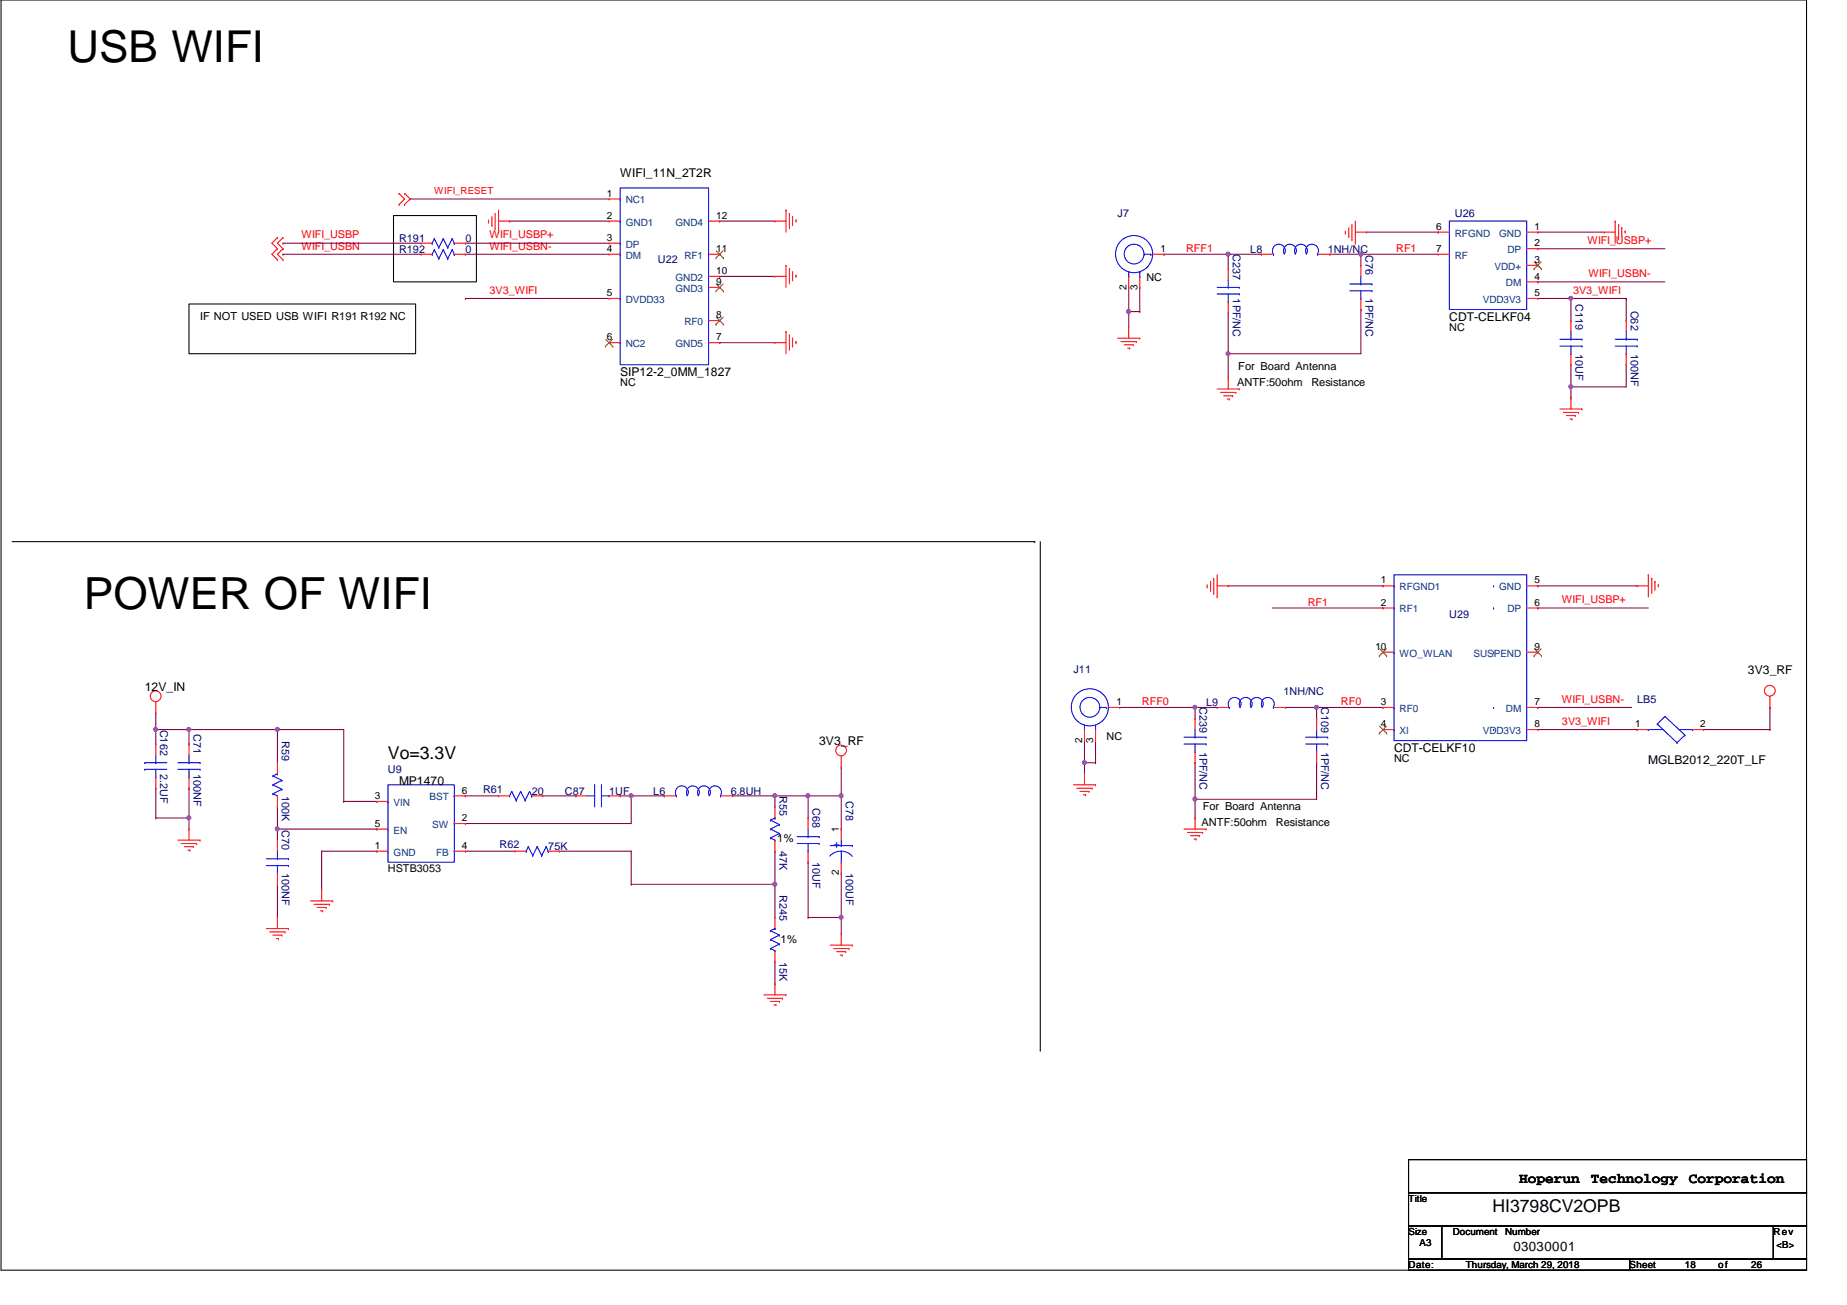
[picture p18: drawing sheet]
<svg xmlns="http://www.w3.org/2000/svg" width="297mm" height="210mm" viewBox="0 0 297 210" stroke-linecap="round" stroke-linejoin="round" font-family="sans-serif">
<defs><g id="words">
<g font-size="7.1">
<text x="10.8" y="9.9">USB WIFI</text>
<text x="13.5" y="98">POWER OF WIFI</text>
</g>
<g font-size="2.8">
<text x="62.4" y="122">Vo=3.3V</text>
<text x="240" y="194.9">HI3798CV2OPB</text>
</g>
<g font-size="2.3">
<text x="244.3" y="190.2">Hoperun</text>
<text x="255.9" y="190.2">Technology</text>
<text x="271.6" y="190.2">Corporation</text>
</g>
<text font-size="2.1" x="243.4" y="201.3">03030001</text>
<g font-size="1.9">
<text x="99.7" y="28.4">WIFI_11N_2T2R</text>
<text x="233.1" y="51.6">CDT-CELKF04</text>
<text x="99.7" y="60.5">SIP12-2_0MM_1827</text>
<text x="23.3" y="111.1">12V_IN</text>
<text x="281.1" y="108.5">3V3_RF</text>
<text x="131.7" y="119.8">3V3_RF</text>
<text x="224.2" y="120.9">CDT-CELKF10</text>
<text x="265.1" y="122.9">MGLB2012_220T_LF</text>
<text x="64.2" y="126.2">MP1470</text>
</g>
<g font-size="1.8">
<text x="32.2" y="51.4">IF NOT USED USB WIFI R191 R192 NC</text>
<text x="199.1" y="59.6">For Board Antenna</text>
<text x="199" y="62.1">ANTF:50ohm</text>
<text x="210.9" y="62.1">Resistance</text>
<text x="193.4" y="130.3">For Board Antenna</text>
<text x="125" y="135.5">1%</text>
<text x="193.2" y="132.8">ANTF:50ohm</text>
<text x="205.2" y="132.8">Resistance</text>
<text x="125.5" y="151.7">1%</text>
</g>
<text font-size="1.8" fill="#00f" x="134.1" y="136.4">+</text>
<g font-size="1.7" fill="#000080">
<text x="179.7" y="34.8">J7</text>
<text x="234" y="34.8">U26</text>
<text x="64.2" y="38.9">R191</text>
<text x="64.2" y="40.7">R192</text>
<text x="74.8" y="38.9">0</text>
<text x="74.8" y="40.7">0</text>
<text x="198.2" y="40.9" transform="rotate(90 198.2 40.9)">C237</text>
<text x="201.1" y="40.7">L8</text>
<text x="213.5" y="40.7">1NH/NC</text>
<text x="219.6" y="41.1" transform="rotate(90 219.6 41.1)">C76</text>
<text x="105.8" y="42.3">U22</text>
<text x="198.2" y="48" transform="rotate(90 198.2 48)">1PF/NC</text>
<text x="219.6" y="48" transform="rotate(90 219.6 48)">1PF/NC</text>
<text x="253.4" y="48.9" transform="rotate(90 253.4 48.9)">C119</text>
<text x="262.3" y="50" transform="rotate(90 262.3 50)">C62</text>
<text x="253.4" y="56.9" transform="rotate(90 253.4 56.9)">10UF</text>
<text x="262.3" y="56.9" transform="rotate(90 262.3 56.9)">100NF</text>
<text x="233.1" y="99.4">U29</text>
<text x="172.6" y="108.3">J11</text>
<text x="192.9" y="113.8" transform="rotate(90 192.9 113.8)">C239</text>
<text x="194" y="113.6">L9</text>
<text x="206.4" y="111.8">1NH/NC</text>
<text x="212.5" y="113.8" transform="rotate(90 212.5 113.8)">C109</text>
<text x="263.3" y="113.1">LB5</text>
<text x="25.8" y="117.3" transform="rotate(90 25.8 117.3)">C162</text>
<text x="31.1" y="118.1" transform="rotate(90 31.1 118.1)">C71</text>
<text x="45.3" y="119.1" transform="rotate(90 45.3 119.1)">R59</text>
<text x="25.8" y="124.5" transform="rotate(90 25.8 124.5)">2.2UF</text>
<text x="31.1" y="124.5" transform="rotate(90 31.1 124.5)">100NF</text>
<text x="62.4" y="124.3">U9</text>
<text x="192.9" y="120.9" transform="rotate(90 192.9 120.9)">1PF/NC</text>
<text x="212.5" y="120.9" transform="rotate(90 212.5 120.9)">1PF/NC</text>
<text x="45.3" y="128" transform="rotate(90 45.3 128)">100K</text>
<text x="77.7" y="127.5">R61</text>
<text x="85.5" y="127.8">20</text>
<text x="90.8" y="127.8">C87</text>
<text x="98" y="127.8">1UF</text>
<text x="105.1" y="127.8">L6</text>
<text x="117.5" y="127.8">6.8UH</text>
<text x="125.3" y="128" transform="rotate(90 125.3 128)">R55</text>
<text x="130.7" y="130" transform="rotate(90 130.7 130)">C68</text>
<text x="136" y="128.9" transform="rotate(90 136 128.9)">C78</text>
<text x="45.3" y="133.5" transform="rotate(90 45.3 133.5)">C70</text>
<text x="80.3" y="136.4">R62</text>
<text x="88.2" y="136.7">75K</text>
<text x="125.3" y="136.9" transform="rotate(90 125.3 136.9)">47K</text>
<text x="45.3" y="140.5" transform="rotate(90 45.3 140.5)">100NF</text>
<text x="130.7" y="138.7" transform="rotate(90 130.7 138.7)">10UF</text>
<text x="136" y="140.5" transform="rotate(90 136 140.5)">100UF</text>
<text x="125.3" y="144" transform="rotate(90 125.3 144)">R245</text>
<text x="125.3" y="154.7" transform="rotate(90 125.3 154.7)">15K</text>
</g>
<g font-size="1.7" fill="#f00">
<text x="48.5" y="40.1">WIFI_USBN</text>
<text x="48.5" y="38.4">WIFI_USBP</text>
<text x="78.7" y="40.1">WIFI_USBN-</text>
<text x="78.7" y="38.4">WIFI_USBP+</text>
<text x="190.8" y="40.6">RFF1</text>
<text x="224.5" y="40.6">RF1</text>
<text x="255.3" y="39.2">WIFI_USBP+</text>
<text x="78.7" y="47.2">3V3_WIFI</text>
<text x="253" y="47.2">3V3_WIFI</text>
<text x="255.5" y="44.6">WIFI_USBN-</text>
<text x="210.3" y="97.5">RF1</text>
<text x="251.2" y="97">WIFI_USBP+</text>
<text x="183.6" y="113.5">RFF0</text>
<text x="215.6" y="113.5">RF0</text>
<text x="251.2" y="113">WIFI_USBN-</text>
<text x="251.2" y="116.6">3V3_WIFI</text>
</g>
<g font-size="1.7">
<text x="184.4" y="45.2">NC</text>
<text x="233.1" y="53.2">NC</text>
<text x="99.7" y="62.1">NC</text>
<text x="178" y="119">NC</text>
<text x="224.2" y="122.5">NC</text>
<text x="62.4" y="140.3">HSTB3053</text>
</g>
<text font-size="1.6" fill="#f00" x="69.8" y="31.2">WIFI_RESET</text>
<g font-size="1.6">
<text x="97.6" y="31.6">1</text>
<text x="97.6" y="35.2">2</text>
<text x="115.2" y="35.2">12</text>
<text x="97.6" y="38.7">3</text>
<text x="97.6" y="40.5">4</text>
<text x="115.2" y="40.5">11</text>
<text x="186.6" y="40.5">1</text>
<text x="231" y="37">6</text>
<text x="231" y="40.5">7</text>
<text x="246.8" y="37">1</text>
<text x="246.8" y="39.6">2</text>
<text x="97.6" y="47.6">5</text>
<text x="115.2" y="45.8">9</text>
<text x="115.2" y="44.1">10</text>
<text x="181.1" y="46.6" transform="rotate(-90 181.1 46.6)">2</text>
<text x="182.9" y="46.6" transform="rotate(-90 182.9 46.6)">3</text>
<text x="246.8" y="42.3">3</text>
<text x="246.8" y="45">4</text>
<text x="246.8" y="47.6">5</text>
<text x="115.2" y="51.2">8</text>
<text x="97.6" y="54.7">6</text>
<text x="115.2" y="54.7">7</text>
<text x="222.1" y="93.9">1</text>
<text x="246.8" y="93.9">5</text>
<text x="222.1" y="97.4">2</text>
<text x="246.8" y="97.4">6</text>
<text x="221.2" y="104.5">10</text>
<text x="246.8" y="104.5">9</text>
<text x="179.5" y="113.4">1</text>
<text x="222.1" y="113.4">3</text>
<text x="246.8" y="113.4">7</text>
<text x="174" y="119.5" transform="rotate(-90 174 119.5)">2</text>
<text x="175.8" y="119.5" transform="rotate(-90 175.8 119.5)">3</text>
<text x="222.1" y="117">4</text>
<text x="246.8" y="117">8</text>
<text x="263" y="117">1</text>
<text x="273.4" y="117">2</text>
<text x="60.3" y="128.5">3</text>
<text x="74.3" y="127.6">6</text>
<text x="60.3" y="136.5">1</text>
<text x="60.3" y="133">5</text>
<text x="74.3" y="132.1">2</text>
<text x="74.3" y="136.5">4</text>
<text x="134.9" y="133.9" transform="rotate(-90 134.9 133.9)">1</text>
<text x="134.9" y="140.8" transform="rotate(-90 134.9 140.8)">2</text>
<text x="226.5" y="193.3">Title</text>
<text x="226.5" y="198.6">Size</text>
<text x="226.5" y="204">Date:</text>
<text x="228.3" y="200.4">A3</text>
<text x="233.6" y="198.6">Document</text>
<text x="235.8" y="204">Thursday, March 29, 2018</text>
<text x="242.1" y="198.6">Number</text>
<text x="262.1" y="204">Sheet</text>
<text x="271" y="204">18</text>
<text x="276.3" y="204">o f</text>
<text x="281.6" y="204">26</text>
<text x="285.2" y="198.6">Rev</text>
<text x="285.7" y="200.7">&lt;B&gt;</text>
</g>
<g font-size="1.6" fill="#004080">
<text x="100.6" y="32.7">NC1</text>
<text x="100.6" y="36.3">GND1</text>
<text x="100.6" y="39.8">DP</text>
<text x="100.6" y="41.6">DM</text>
<text x="108.6" y="36.3">GND4</text>
<text x="110.1" y="41.6">RF1</text>
<text x="234" y="38.1">RFGND</text>
<text x="234" y="41.6">RF</text>
<text x="241.1" y="38.1">GND</text>
<text x="242.4" y="40.7">DP</text>
<text x="108.6" y="46.9">GND3</text>
<text x="108.6" y="45.2">GND2</text>
<text x="240.4" y="43.4">VDD+</text>
<text x="242.2" y="46.1">DM</text>
<text x="100.6" y="48.7">DVDD33</text>
<text x="110.1" y="52.3">RF0</text>
<text x="238.5" y="48.7">VDD3V3</text>
<text x="100.6" y="55.8">NC2</text>
<text x="108.6" y="55.8">GND5</text>
<text x="225.1" y="95">RFGND1</text>
<text x="241.1" y="95">GND</text>
<text x="225.1" y="98.5">RF1</text>
<text x="242.4" y="98.5">DP</text>
<text x="225.1" y="105.6">WO_WLAN</text>
<text x="237" y="105.6">SUSPEND</text>
<text x="225.1" y="114.5">RF0</text>
<text x="225.1" y="118.1">XI</text>
<text x="238.5" y="118.1">VDD3V3</text>
<text x="242.2" y="114.5">DM</text>
<text x="63.3" y="129.6">VIN</text>
<text x="69.1" y="128.7">BST</text>
<text x="63.3" y="137.6">GND</text>
<text x="63.3" y="134.1">EN</text>
<text x="69.5" y="133.2">SW</text>
<text x="70.1" y="137.6">FB</text>
</g>
</g></defs>
<path d="M.2 0h290.3v204.3h-290.3zM63.3 34.7h13.3v10.6h-13.3zM30.4 48.9h36.4v8h-36.4zM1.9 87.1h164.5M166.4 87.1h.1M167.3 87.1v81.8M167.3 168.9h.1" fill="none" stroke="#000" stroke-width=".17"/>
<g fill="none" stroke="#800040" stroke-width=".17">
<path d="M74.8 48h.1M74.8 48h23.2M252.6 48h.1M252.6 48v3.6M261.5 48h.1M261.5 48v3.6M247.3 97.8h.1M247.3 94.2h.1M247.3 97.8h17.8M247.3 94.2h16M247.3 117.3h16M263.3 117.3h.1"/>
<path d="M274 117.3h10.6M284.6 117.3h.1M284.6 113.8h.1M284.6 113.8v3.5M117.9 128h17.4v5.3M124.6 128h.1M130 128h.1M135.3 133.3h.1"/>
</g>
<circle cx="135.3" cy="128" r=".32" fill="#f0f"/>
<circle cx="135.3" cy="128" r=".32" fill="none" stroke="#f0f" stroke-width=".17"/>
<path d="M124.6 128h.1M124.6 128v1.8M135.3 123.4h.1M135.3 123.4v4.6" fill="none" stroke="#800040" stroke-width=".17"/>
<circle cx="124.6" cy="128" r=".32" fill="#f0f"/>
<circle cx="124.6" cy="128" r=".32" fill="none" stroke="#f0f" stroke-width=".17"/>
<path d="M130 128h.1M130 128v3.6" fill="none" stroke="#800040" stroke-width=".17"/>
<circle cx="129.9" cy="128" r=".32" fill="#f0f"/>
<circle cx="129.9" cy="128" r=".32" fill="none" stroke="#f0f" stroke-width=".17"/>
<g fill="none" stroke="#800040" stroke-width=".17">
<path d="M45.5 39.1h.1M45.5 39.1h22.2M74.8 39.1h.1M74.8 39.1h23.2M45.5 40.9h.1M45.5 40.9h22.2M74.8 40.9h.1M74.8 40.9h23.2M213.9 40.9h.1M213.9 40.9h17.4M218.9 40.9h.1M247.3 45.3h.1"/>
<path d="M247.3 40h.1M247.3 45.3h20.5M247.3 40h20.5M204.6 97.8h17.8M222.4 97.8h.1"/>
</g>
<circle cx="218.8" cy="40.9" r=".32" fill="#f0f"/>
<circle cx="218.8" cy="40.9" r=".32" fill="none" stroke="#f0f" stroke-width=".17"/>
<path d="M218.9 40.9h.1M218.9 40.9v1.8M135.3 147.6h.1M135.3 140.5h.1M135.3 140.5v9.7" fill="none" stroke="#800040" stroke-width=".17"/>
<circle cx="135.3" cy="147.5" r=".32" fill="#f0f"/>
<circle cx="135.3" cy="147.5" r=".32" fill="none" stroke="#f0f" stroke-width=".17"/>
<g fill="none" stroke="#800040" stroke-width=".17">
<path d="M25.1 131.6h.1M25.1 126.8h.1M25.1 131.6h5.3M25.1 126.8v4.8M30.4 131.6h.1M30.4 126.8h.1M30.4 126.8v6.5M130 138.7h.1M130 138.7v8.9M44.6 142.2h.1M44.6 142.2v5.4M130 147.6h.1"/>
<path d="M130 147.6h5.3"/>
</g>
<circle cx="30.4" cy="131.5" r=".32" fill="#f0f"/>
<circle cx="30.4" cy="131.5" r=".32" fill="none" stroke="#f0f" stroke-width=".17"/>
<path d="M181.5 50.1h.1M181.5 50.1v2.5M51.7 136.9h.1M51.7 136.9v6.2M51.7 136.9h8.9M60.6 136.9h.1" fill="none" stroke="#800040" stroke-width=".17"/>
<circle cx="181.5" cy="50.1" r=".33" fill="#f0f"/>
<circle cx="181.5" cy="50.1" r=".33" fill="none" stroke="#f0f" stroke-width=".17"/>
<path d="M181.5 46.2h.1M181.5 46.2v3.9h1.8M183.3 50.1h.1M183.3 46.2h.1M183.3 46.2v3.9M252.6 58.7v3.5M252.6 62.2h.1M252.6 62.2h8.9" fill="none" stroke="#800040" stroke-width=".17"/>
<circle cx="252.6" cy="62.2" r=".32" fill="#f0f"/>
<circle cx="252.6" cy="62.2" r=".32" fill="none" stroke="#f0f" stroke-width=".17"/>
<path d="M261.5 58.7h.1M261.5 58.7v3.5M174.4 122.7h.1M174.4 122.7v1.8M174.4 122.7h1.8M192.2 128.6h.1M192.2 122.7h.1M192.2 122.7v8.9M211.7 122.7h.1M211.7 122.7v5.9h-19.5" fill="none" stroke="#800040" stroke-width=".17"/>
<circle cx="192.2" cy="128.5" r=".33" fill="#f0f"/>
<circle cx="192.2" cy="128.5" r=".33" fill="none" stroke="#f0f" stroke-width=".17"/>
<path d="M82 35.6h.1M82 35.6h16M115.7 35.6h.1M115.7 35.6h8.9M115.7 55.1h.1M115.7 44.4h.1M115.7 55.1h8.9M115.7 44.4h8.9M197.5 56.9h.1M197.5 50.3v6.6" fill="none" stroke="#800040" stroke-width=".17"/>
<circle cx="197.5" cy="56.9" r=".32" fill="#f0f"/>
<circle cx="197.5" cy="56.9" r=".32" fill="none" stroke="#f0f" stroke-width=".17"/>
<path d="M219.7 37.3h11.6M231.3 37.3h.1M247.3 37.3h.1M247.3 37.3h10.7M197.5 94.2h24.9M222.4 94.2h.1M90 136.9h11.5M101.5 136.9h.1M101.5 136.9v5.3M101.5 142.2h.1M101.5 142.2h23.1M124.6 142.2h.1" fill="none" stroke="#800040" stroke-width=".17"/>
<circle cx="124.6" cy="142.2" r=".32" fill="#f0f"/>
<circle cx="124.6" cy="142.2" r=".32" fill="none" stroke="#f0f" stroke-width=".17"/>
<g fill="none" stroke="#800040" stroke-width=".17">
<path d="M74.8 128h.1M74.8 132.5h.1M74.8 128h5.4M87.3 128h5.3M92.6 128h.1M99.7 128h.1M99.7 128h7.1M101.5 128h.1M101.5 128v4.5h-26.7M106.8 128h.1M124.6 136.9h.1M124.6 136.9v10.7"/>
<path d="M124.6 142.2h.1"/>
</g>
<circle cx="101.5" cy="128" r=".32" fill="#f0f"/>
<circle cx="101.5" cy="128" r=".32" fill="none" stroke="#f0f" stroke-width=".17"/>
<path d="M187.2 40.9h.1M187.2 40.9h15.7M202.9 40.9h.1M44.6 129.8h.1M44.6 133.3h.1M44.6 129.8v5.3M74.8 136.9h.1M74.8 136.9h8" fill="none" stroke="#800040" stroke-width=".17"/>
<circle cx="197.5" cy="40.9" r=".32" fill="#f0f"/>
<circle cx="197.5" cy="40.9" r=".32" fill="none" stroke="#f0f" stroke-width=".17"/>
<path d="M180.1 113.8h15.6M192.2 113.8h.1M192.2 113.8v1.8" fill="none" stroke="#800040" stroke-width=".17"/>
<circle cx="192.2" cy="113.8" r=".32" fill="#f0f"/>
<circle cx="192.2" cy="113.8" r=".32" fill="none" stroke="#f0f" stroke-width=".17"/>
<path d="M25.1 117.3h.1M25.1 114.7h.1M25.1 114.7v5M206.8 113.8h.1M206.8 113.8h4.9M211.7 113.8h.1M211.7 113.8v1.8" fill="none" stroke="#800040" stroke-width=".17"/>
<circle cx="25" cy="117.3" r=".32" fill="#f0f"/>
<circle cx="25" cy="117.3" r=".32" fill="none" stroke="#f0f" stroke-width=".17"/>
<path d="M25.1 117.3h19.5M30.4 117.3h.1M30.4 119.7h.1M30.4 117.3v2.4M44.6 117.3h.1" fill="none" stroke="#800040" stroke-width=".17"/>
<circle cx="30.4" cy="117.3" r=".32" fill="#f0f"/>
<circle cx="30.4" cy="117.3" r=".32" fill="none" stroke="#f0f" stroke-width=".17"/>
<circle cx="44.6" cy="117.3" r=".32" fill="#f0f"/>
<circle cx="44.6" cy="117.3" r=".32" fill="none" stroke="#f0f" stroke-width=".17"/>
<path d="M44.6 117.3h.1M44.6 117.3h10.7v11.6M44.6 117.3v5.4M211.7 113.8h10.7M222.4 113.8h.1M247.3 113.8h.1M247.3 113.8h15.1M55.3 128.9h.1M55.3 128.9h5.3M60.6 128.9h.1" fill="none" stroke="#800040" stroke-width=".17"/>
<circle cx="211.7" cy="113.8" r=".32" fill="#f0f"/>
<circle cx="211.7" cy="113.8" r=".32" fill="none" stroke="#f0f" stroke-width=".17"/>
<path d="M174.4 119.1v3.6M176.2 119.1v3.6M174.4 122.7h.1M176.2 122.7h.1" fill="none" stroke="#800040" stroke-width=".17"/>
<circle cx="174.4" cy="122.7" r=".32" fill="#f0f"/>
<circle cx="174.4" cy="122.7" r=".32" fill="none" stroke="#f0f" stroke-width=".17"/>
<path d="M44.6 133.3h16M60.6 133.3h.1" fill="none" stroke="#800040" stroke-width=".17"/>
<circle cx="44.6" cy="133.3" r=".32" fill="#f0f"/>
<circle cx="44.6" cy="133.3" r=".32" fill="none" stroke="#f0f" stroke-width=".17"/>
<path d="M197.5 40.9h.1M197.5 56.9h.1M197.5 40.9v2.3M197.5 56.9v3.9M218.9 49.8h.1M218.9 49.8v7.1h-21.4M252.6 48h.1M252.6 48h8.9M124.6 158.2h.1M124.6 154.7v3.5" fill="none" stroke="#800040" stroke-width=".17"/>
<circle cx="252.6" cy="48" r=".32" fill="#f0f"/>
<circle cx="252.6" cy="48" r=".32" fill="none" stroke="#f0f" stroke-width=".17"/>
<path d="M66 32h.1M66 32h32M247.3 48h5.3M252.6 48h.1M252.6 64h.1M252.6 62.2v1.8" fill="none" stroke="#800040" stroke-width=".17"/>
<g fill="none" stroke="#f00" stroke-width=".17">
<path d="M44.6 38.2h.1M44.6 38.2l-.9 .9 .9 .9M45.5 38.2h.1M45.5 38.2l-.9 .9 .9 .9M64.2 32.9h.1M64.2 31.1h.1M64.2 31.1l.9 .9-.9 .9M65.1 31.1h.1M65.1 32.9h.1M65.1 31.1l.9 .9-.9 .9M67.7 39.1h.1M67.7 39.1h1.8"/>
<path d="M73.1 39.1h1.7M74.8 39.1h.1M78.6 35.7h.1M78.6 35.4v.3M79.1 36.3h.1M79.1 34.8v1.5M79.6 36.8h.1M79.6 34.3v2.5M80.2 37.3h.1M80.2 35.6h1.8M80.2 33.8v3.5M82 35.6h.1"/>
<path d="M98 32h.1M98 35.6h.1M98 39.1h.1M98 35.6h1.7M98 39.1h1.7M98 32h1.7M114 35.6h1.7M115.7 35.6h.1M124.6 35.6h.1M124.6 35.6h1.8M126.4 33.8h.1M126.4 33.8v3.5"/>
<path d="M127 34.3h.1M127 34.3v2.5M127.5 34.8h.1M127.5 34.8v1.5M128 35.4h.1M128 35.4v.3M216.4 37.5h.1M216.4 37.2v.3M216.9 38.1h.1M216.9 36.6v1.5M217.4 38.6h.1M217.4 36.1v2.5"/>
<path d="M218 39.1h.1M218 37.3h1.7M218 35.6v3.5M219.7 37.3h.1M231.3 37.3h.1M231.3 37.3h1.8M245.5 37.3h1.8M247.3 37.3h.1M258 37.3h.1M258 37.3h1.8M259.8 35.6h.1M259.8 35.6v3.5"/>
<path d="M260.3 36.1h.1M260.3 36.1v2.5M260.8 36.6h.1M260.8 36.6v1.5M261.4 37.2h.1M261.4 37.2v.3M44.6 40h.1M44.6 41.8h.1M44.6 40l-.9 .9 .9 .9M45.5 40h.1M45.5 41.8h.1M45.5 40l-.9 .9 .9 .9"/>
<path d="M67.7 40.9h.1M67.7 40.9h1.8M73.1 40.9h1.7M74.8 40.9h.1M98 40.9h.1M98 48h.1M98 55.1h.1M98 55.1h1.7M98 40.9h1.7M98 48h1.7M114 55.1h1.7M114 44.4h1.7"/>
<path d="M114 40.9h1.7M114 51.6h1.7M114 46.2h1.7M115.7 55.1h.1M115.7 51.6h.1M115.7 46.2h.1M115.7 44.4h.1M115.7 40.9h.1M124.6 55.1h.1M124.6 44.4h.1M124.6 55.1h1.8M124.6 44.4h1.8"/>
<path d="M126.4 53.3h.1M126.4 42.7h.1M126.4 42.7v3.5M126.4 53.3v3.6M127 53.9h.1M127 43.2h.1M127 43.2v2.5M127 53.9v2.4M127.5 54.4h.1M127.5 43.7h.1M127.5 43.7v1.5M127.5 54.4v1.4"/>
<path d="M128 54.9h.1M128 44.3h.1M128 44.3v.3M128 54.9v.4M179.7 54.4h3.6M180.3 54.9h2.4M180.8 55.5h1.4M181.4 56h.3M181.5 52.6h.1M181.5 46.2h.1M181.5 44.4v1.8M181.5 52.6v1.8"/>
<path d="M181.7 56h.1M182.2 55.5h.1M182.7 54.9h.1M183.3 54.4h.1M183.3 46.2h.1M183.3 44.4v1.8M185.4 40.9h1.8M187.2 40.9h.1M197.5 43.2h.1M197.5 50.3h.1M197.5 43.2v1.8M197.5 48.6v1.7"/>
<path d="M202.9 40.9h.1M202.9 40.9h1.7M212.1 40.9h1.8M213.9 40.9h.1M218.9 42.7h.1M218.9 49.8h.1M218.9 42.7v1.7M218.9 48v1.8M231.3 40.9h.1M231.3 40.9h1.8M245.5 48h1.8M245.5 40h1.8"/>
<path d="M245.5 42.7h1.8M245.5 45.3h1.8M247.3 40h.1M247.3 42.7h.1M247.3 45.3h.1M247.3 48h.1M252.6 51.6h.1M252.6 58.7h.1M252.6 51.6v1.7M252.6 56.9v1.8M261.5 51.6h.1M261.5 58.7h.1"/>
<path d="M261.5 51.6v1.7M261.5 56.9v1.8M195.7 62.6h3.6M196.3 63.1h2.5M196.8 63.7h1.4M197.4 64.2h.3M197.5 60.8h.1M197.5 60.8v1.8M197.7 64.2h.1M198.2 63.7h.1M198.8 63.1h.1M199.3 62.6h.1"/>
<path d="M250.9 65.8h3.5M251.4 66.3h2.5M251.9 66.8h1.5M252.5 67.4h.3M252.6 64h.1M252.6 64v1.8M252.8 67.4h.1M253.4 66.8h.1M253.9 66.3h.1M254.4 65.8h.1M194.1 94.4h.1M194.1 94.1v.3"/>
<path d="M194.7 95h.1M194.7 93.5v1.5M195.2 95.5h.1M195.2 93v2.5M195.7 96h.1M195.7 94.2h1.8M195.7 92.5v3.5M197.5 94.2h.1M222.4 94.2h.1M222.4 97.8h.1M222.4 94.2h1.8M222.4 97.8h1.8"/>
<path d="M245.5 94.2h1.8M245.5 97.8h1.8M247.3 94.2h.1M247.3 97.8h.1M263.3 94.2h.1M263.3 94.2h1.8M265.1 92.5h.1M265.1 92.5v3.5M265.6 93h.1M265.6 93v2.5M266.1 93.5h.1M266.1 93.5v1.5"/>
<path d="M266.7 94.1h.1M266.7 94.1v.3M25.1 114.7h.1M25.1 119.7h.1M25.1 112.9v1.8M25.1 119.7v1.8M30.4 119.7h.1M30.4 119.7v1.8M174.4 119.1h.1M174.4 117.3v1.8M176.2 119.1h.1M176.2 117.3v1.8"/>
<path d="M178.3 113.8h1.8M180.1 113.8h.1M192.2 115.6h.1M192.2 115.6v1.7M195.7 113.8h.1M195.7 113.8h1.8M205 113.8h1.8M206.8 113.8h.1M211.7 115.6h.1M211.7 115.6v1.7M222.4 113.8h.1M222.4 117.3h.1"/>
<path d="M222.4 104.9h.1M222.4 113.8h1.8M222.4 117.3h1.8M222.4 104.9h1.8M245.5 113.8h1.8M245.5 117.3h1.8M245.5 104.9h1.8M247.3 113.8h.1M247.3 117.3h.1M247.3 104.9h.1M263.3 117.3h.1M263.3 117.3h1.8"/>
<path d="M272.2 117.3h1.8M274 117.3h.1M284.6 113.8h.1M284.6 112v1.8M25.1 126.8h.1M25.1 125v1.8M28.6 135.1h3.6M29.2 135.7h2.4M29.7 136.2h1.4M30.2 136.7h.4M30.4 133.3h.1M30.4 126.8h.1"/>
<path d="M30.4 125v1.8M30.4 133.3v1.8M30.6 136.7h.1M31.1 136.2h.1M31.6 135.7h.1M32.2 135.1h.1M44.6 135.1h.1M44.6 129.8h.1M44.6 122.7h.1M44.6 122.7v1.8M44.6 128v1.8M44.6 135.1v1.8"/>
<path d="M60.6 136.9h.1M60.6 128.9h.1M60.6 133.3h.1M60.6 133.3h1.8M60.6 136.9h1.8M60.6 128.9h1.8M73.1 128h1.7M73.1 136.9h1.7M73.1 132.5h1.7M74.8 132.5h.1M74.8 136.9h.1M74.8 128h.1"/>
<path d="M80.2 128h.1M80.2 128h1.8M82.8 136.9h.1M82.8 136.9h1.8M85.5 128h1.8M87.3 128h.1M88.2 136.9h1.8M90 136.9h.1M92.6 128h.1M92.6 128h1.8M98 128h1.7M99.7 128h.1"/>
<path d="M106.8 128h.1M106.8 128h1.8M116.1 128h1.8M117.9 128h.1M124.6 136.9h.1M124.6 129.8h.1M124.6 129.8v1.8M124.6 135.1v1.8M130 131.6h.1M130 138.7h.1M130 131.6v1.7M130 136.9v1.8"/>
<path d="M135.3 123.4h.1M135.3 133.3h.1M135.3 121.6v1.8M135.3 133.3v1.8M135.3 138.7v1.8M172.6 126.2h3.6M173.2 126.8h2.4M173.7 127.3h1.4M174.2 127.8h.4M174.4 124.5h.1M174.4 124.5v1.7M174.6 127.8h.1"/>
<path d="M175.1 127.3h.1M175.6 126.8h.1M176.2 126.2h.1M190.4 133.3h3.6M191 133.9h2.4M191.5 134.4h1.4M192 135h.4M192.2 131.6h.1M192.2 122.7h.1M192.2 120.9v1.8M192.2 131.6v1.7M192.4 135h.1"/>
<path d="M192.9 134.4h.1M193.4 133.9h.1M194 133.3h.1M211.7 122.7h.1M211.7 120.9v1.8M42.8 149.4h3.6M43.4 149.9h2.4M43.9 150.4h1.4M44.4 151h.4M44.6 147.6h.1M44.6 142.2h.1M44.6 140.5v1.7"/>
<path d="M44.6 147.6v1.8M44.8 151h.1M45.3 150.4h.1M45.8 149.9h.1M46.4 149.4h.1M49.9 144.9h3.6M50.5 145.5h2.5M51 146h1.4M51.6 146.5h.3M51.7 143.1h.1M51.7 143.1v1.8M51.9 146.5h.1"/>
<path d="M52.4 146h.1M53 145.5h.1M53.5 144.9h.1M124.6 158.2h.1M124.6 154.7h.1M124.6 147.6h.1M124.6 147.6v1.8M124.6 152.9v1.8M124.6 158.2v1.8M133.5 152h3.6M134.1 152.6h2.4M134.6 153.1h1.4"/>
<path d="M135.1 153.6h.4M135.3 150.2h.1M135.3 140.5h.1M135.3 150.2v1.8M135.5 153.6h.1M136 153.1h.1M136.5 152.6h.1M137.1 152h.1M122.8 160h3.6M123.4 160.6h2.5M123.9 161.1h1.4M124.5 161.6h.3"/>
<path d="M124.8 161.6h.1M125.3 161.1h.1M125.9 160.6h.1M126.4 160h.1"/>
<circle cx="25" cy="112" r=".87"/>
<circle cx="284.6" cy="111.1" r=".87"/>
<circle cx="135.3" cy="120.7" r=".87"/>
</g>
<path d="M226.5 186.5h64v5.4h-64zM226.5 191.9h64v5.3h-64zM226.5 197.2h5.4v5.3h-5.4zM231.9 197.2h53.3v5.3h-53.3zM285.2 197.2h5.3v5.3h-5.3zM226.5 202.5h35.6v1.8h-35.6zM262.1 202.5h28.4v1.8h-28.4z" fill="none" stroke="#000" stroke-width=".17"/>
<g fill="none" stroke="#00f" stroke-width=".17">
<path d="M69.5 39.1h.1M69.8 38.4h.1M69.8 38.4l.8 1.4M69.8 38.4l-.3 .7M70.6 39.8h.1M71.3 38.4h.1M71.3 38.4l.7 1.4M71.3 38.4l-.7 1.4M72 39.8h.1M72.7 38.4h.1M72.7 38.4l-.7 1.4M72.7 38.4l.4 .7"/>
<path d="M73.1 39.1h.1M99.7 30.2h14.3v28.5h-14.3zM99.7 35.6h.1M99.7 32h.1M99.7 39.1h.1M114 35.6h.1M233.1 35.6h12.4v14.2h-12.4zM69.5 40.9h.1M69.8 40.2h.1M69.8 40.2l.8 1.4M69.8 40.2l-.3 .7M70.6 41.6h.1"/>
<path d="M71.3 40.2h.1M71.3 40.2l.7 1.4M71.3 40.2l-.7 1.4M72 41.6h.1M72.7 40.2h.1M72.7 40.2l-.7 1.4M72.7 40.2l.4 .7M73.1 40.9h.1M99.7 48h.1M99.7 40.9h.1M99.7 55.1h.1M114 55.1h.1"/>
<path d="M114 51.6h.1M114 46.2h.1M114 44.4h.1M114 40.9h.1M181.5 44.4h.1M181.5 43.7h.1M181.5 43.7v.7M183.3 44.4h.1M183.3 43.7h.1M183.3 43.7v.7M184 40.9h.1M184 40.9h1.1"/>
<path d="M185.1 40.9h.1M195.7 47.3h3.6M195.7 46.2h3.6M197.5 48.6h.1M197.5 46.2h.1M197.5 45v1.2M197.5 47.3v1.3M199.3 47.3h.1M199.3 46.2h.1M204.8 40.9h.1M206.5 40.9a1.04 1.04 0 0 0-.9-1.6 1.04 1.04 0 0 0-.8 1.6M208.3 40.9a1.04 1.04 0 0 0-.9-1.6 1.04 1.04 0 0 0-.9 1.6"/>
<path d="M210.1 40.9a1.04 1.04 0 0 0-.9-1.6 1.04 1.04 0 0 0-.9 1.6M211.9 40.9a1.04 1.04 0 0 0-1-1.6 1.04 1.04 0 0 0-.8 1.6M211.9 40.9h.1M217.1 46.8h3.5M217.1 45.7h3.5M218.9 48h.1M218.9 45.7h.1M218.9 44.4v1.3M218.9 46.8v1.2M220.6 46.8h.1M220.6 45.7h.1M250.9 55.7h3.5"/>
<path d="M250.9 54.6h3.5M252.6 56.9h.1M252.6 54.6h.1M252.6 53.3v1.3M252.6 55.7v1.2M254.4 55.7h.1M254.4 54.6h.1M259.8 55.7h3.5M259.8 54.6h3.5M261.5 56.9h.1M261.5 54.6h.1M261.5 53.3v1.3"/>
<path d="M261.5 55.7v1.2M263.3 55.7h.1M263.3 54.6h.1M224.2 92.5h21.3v26.6h-21.3zM224.2 97.8h.1M224.2 94.2h.1M240.2 97.8h.1M240.2 94.2h.1M174.4 117.3h.1M174.4 116.6h.1M174.4 116.6v.7M176.2 117.3h.1"/>
<path d="M176.2 116.6h.1M176.2 116.6v.7M176.9 113.8h.1M176.9 113.8h1.1M178 113.8h.1M190.4 119.7h3.6M190.4 118.6h3.6M192.2 118.6h.1M192.2 117.3v1.3M192.2 119.7v1.2M194 119.7h.1M194 118.6h.1"/>
<path d="M197.7 113.8h.1M199.4 113.7a1.04 1.04 0 0 0-.9-1.5 1.04 1.04 0 0 0-.8 1.6M201.2 113.7a1.04 1.04 0 0 0-.9-1.5 1.04 1.04 0 0 0-.9 1.6M203 113.7a1.04 1.04 0 0 0-.9-1.5 1.04 1.04 0 0 0-.9 1.6M204.8 113.7a1.04 1.04 0 0 0-1-1.5 1.04 1.04 0 0 0-.8 1.6M204.8 113.8h.1M210 119.7h3.5M210 118.6h3.5M211.7 118.6h.1M211.7 117.3v1.3M211.7 119.7v1.2M213.5 119.7h.1"/>
<path d="M213.5 118.6h.1M224.2 113.8h.1M224.2 104.9h.1M224.2 117.3h.1M240.2 104.9h.1M240.2 113.8h.1M240.2 117.3h.1M265.1 117.3h.1M265.1 117.3h2.3M266.5 116.5h.1M266.5 116.5l3.2 3M267.8 115.2h.1"/>
<path d="M267.8 115.2l-1.3 1.3M267.8 115.2l3.2 3M269.7 119.5h.1M270.1 117.3h2.1M271 118.2h.1M271 118.2l-1.3 1.3M272.2 117.3h.1M23.3 123.7h.1M23.3 122.7h.1M23.3 123.7h3.5M23.3 122.7h3.5M25.1 125h.1"/>
<path d="M25.1 122.7h.1M25.1 121.5v1.2M25.1 123.7v1.3M28.6 123.7h3.6M28.6 122.7h3.6M30.4 125h.1M30.4 122.7h.1M30.4 121.5v1.2M30.4 123.7v1.3M32.2 123.7h.1M32.2 122.7h.1M42.8 139.2h3.6"/>
<path d="M42.8 138.1h3.6M43.9 127.7h.1M43.9 126.2h.1M43.9 124.8h.1M43.9 127.7l.7 .3M43.9 126.2l1.4 .8M43.9 124.8l1.4 .7M44.6 138.1h.1M44.6 124.5h.1M44.6 128h.1M44.6 136.9v1.2M44.6 139.2v1.3"/>
<path d="M44.6 124.5l-.7 .3M45.3 125.5h.1M45.3 127h.1M45.3 125.5l-1.4 .7M45.3 127l-1.4 .7M46.4 139.2h.1M46.4 138.1h.1M62.4 126.2h10.7v12.5h-10.7zM62.4 133.3h.1M62.4 128.9h.1M62.4 136.9h.1M73.1 136.9h.1"/>
<path d="M73.1 132.5h.1M73.1 128h.1M82 128h.1M82.3 127.3h.1M82.3 127.3l.7 1.4M82.3 127.3l-.3 .7M83 128.7h.1M83.7 127.3h.1M83.7 127.3l.8 1.4M83.7 127.3l-.7 1.4M84.5 128.7h.1M84.6 136.9h.1"/>
<path d="M85 136.2h.1M85 136.2l.7 1.4M85 136.2l-.4 .7M85.2 127.3h.1M85.2 127.3l-.7 1.4M85.2 127.3l.3 .7M85.5 128h.1M85.7 137.6h.1M86.4 136.2h.1M86.4 136.2l.7 1.4M86.4 136.2l-.7 1.4M87.1 137.6h.1"/>
<path d="M87.8 136.2h.1M87.8 136.2l-.7 1.4M87.8 136.2l.4 .7M88.2 136.9h.1M94.4 128h1.2M95.6 128h.1M95.6 126.2h.1M95.6 126.2v3.6M96.7 126.2h.1M96.7 128h1.3M96.7 126.2v3.6M98 128h.1"/>
<path d="M108.8 128h.1M110.5 128a1.04 1.04 0 0 0-.9-1.6 1.04 1.04 0 0 0-.8 1.6M112.3 128a1.04 1.04 0 0 0-.9-1.6 1.04 1.04 0 0 0-.9 1.6M114.1 128a1.04 1.04 0 0 0-.9-1.6 1.04 1.04 0 0 0-.9 1.6M115.9 128a1.04 1.04 0 0 0-1-1.6 1.04 1.04 0 0 0-.8 1.6M115.9 128h.1M123.9 134.8h.1M123.9 133.3h.1M123.9 131.9h.1M123.9 134.8l.7 .3M123.9 133.3l1.4 .8M123.9 131.9l1.4 .7"/>
<path d="M124.6 131.6h.1M124.6 135.1h.1M124.6 131.6l-.7 .3M125.3 132.6h.1M125.3 134.1h.1M125.3 132.6l-1.4 .7M125.3 134.1l-1.4 .7M128.2 135.7h3.5M128.2 134.6h3.5M130 136.9h.1M130 134.6h.1M130 133.3v1.3"/>
<path d="M130 135.7v1.2M131.7 135.7h.1M131.7 134.6h.1M133.4 137.7a2.42 2.42 0 0 1 3.7 .1M133.5 136h3.6M135.3 136h.1M135.3 138.7h.1M135.3 135.1v.9M135.3 136.9v1.8M137.1 136h.1M192.2 120.9h.1M211.7 120.9h.1"/>
<path d="M44.6 140.5h.1M123.9 152.6h.1M123.9 151.1h.1M123.9 149.7h.1M123.9 152.6l.7 .3M123.9 151.1l1.4 .7M123.9 149.7l1.4 .7M124.6 149.4h.1M124.6 152.9h.1M124.6 149.4l-.7 .3M125.3 150.4h.1M125.3 151.8h.1"/>
<path d="M125.3 150.4l-1.4 .7M125.3 151.8l-1.4 .8"/>
<circle cx="182.4" cy="40.9" r="1.6"/>
<circle cx="182.4" cy="40.9" r="2.99"/>
<circle cx="175.3" cy="113.8" r="1.6"/>
<circle cx="175.3" cy="113.8" r="2.99"/>
</g>
<g fill="none" stroke="#804000" stroke-width=".16">
<path d="M97.4 55.7h.1M97.4 54.6l1.1 1.1M98.5 54.6l-1.1 1.1M98.5 55.7h.1M115.1 52.2h.1M115.1 46.8h.1M115.1 41.5h.1M115.2 51l1.1 1.2M115.2 45.7l1.1 1.1M115.2 40.3l1.1 1.2M116.3 51l-1.2 1.2M116.3 45.7l-1.2 1.1"/>
<path d="M116.3 40.3l-1.2 1.2M116.3 52.2h.1M116.3 46.8h.1M116.3 41.5h.1M246.7 43.3h.1M246.8 42.1l1.1 1.2M247.9 42.1l-1.2 1.2M247.9 43.3h.1M221.8 117.9h.1M221.8 105.5h.1M221.9 116.8l1.1 1.1M221.9 104.4l1.1 1.1"/>
<path d="M223 116.8l-1.2 1.1M223 104.4l-1.2 1.1M223 117.9h.1M223 105.5h.1M246.7 105.5h.1M246.8 104.4l1.1 1.1M247.9 104.4l-1.2 1.1M247.9 105.5h.1"/>
</g>
<circle cx="135.3" cy="128" r=".32" fill="#f0f"/>
<circle cx="135.3" cy="128" r=".32" fill="none" stroke="#f0f" stroke-width=".17"/>
<circle cx="124.6" cy="128" r=".32" fill="#f0f"/>
<circle cx="124.6" cy="128" r=".32" fill="none" stroke="#f0f" stroke-width=".17"/>
<circle cx="129.9" cy="128" r=".32" fill="#f0f"/>
<circle cx="129.9" cy="128" r=".32" fill="none" stroke="#f0f" stroke-width=".17"/>
<circle cx="218.8" cy="40.9" r=".32" fill="#f0f"/>
<circle cx="218.8" cy="40.9" r=".32" fill="none" stroke="#f0f" stroke-width=".17"/>
<circle cx="135.3" cy="147.5" r=".32" fill="#f0f"/>
<circle cx="135.3" cy="147.5" r=".32" fill="none" stroke="#f0f" stroke-width=".17"/>
<circle cx="30.4" cy="131.5" r=".32" fill="#f0f"/>
<circle cx="30.4" cy="131.5" r=".32" fill="none" stroke="#f0f" stroke-width=".17"/>
<circle cx="181.5" cy="50.1" r=".33" fill="#f0f"/>
<circle cx="181.5" cy="50.1" r=".33" fill="none" stroke="#f0f" stroke-width=".17"/>
<circle cx="252.6" cy="62.2" r=".32" fill="#f0f"/>
<circle cx="252.6" cy="62.2" r=".32" fill="none" stroke="#f0f" stroke-width=".17"/>
<circle cx="192.2" cy="128.5" r=".33" fill="#f0f"/>
<circle cx="192.2" cy="128.5" r=".33" fill="none" stroke="#f0f" stroke-width=".17"/>
<circle cx="197.5" cy="56.9" r=".32" fill="#f0f"/>
<circle cx="197.5" cy="56.9" r=".32" fill="none" stroke="#f0f" stroke-width=".17"/>
<circle cx="124.6" cy="142.2" r=".32" fill="#f0f"/>
<circle cx="124.6" cy="142.2" r=".32" fill="none" stroke="#f0f" stroke-width=".17"/>
<circle cx="101.5" cy="128" r=".32" fill="#f0f"/>
<circle cx="101.5" cy="128" r=".32" fill="none" stroke="#f0f" stroke-width=".17"/>
<circle cx="197.5" cy="40.9" r=".32" fill="#f0f"/>
<circle cx="197.5" cy="40.9" r=".32" fill="none" stroke="#f0f" stroke-width=".17"/>
<circle cx="192.2" cy="113.8" r=".32" fill="#f0f"/>
<circle cx="192.2" cy="113.8" r=".32" fill="none" stroke="#f0f" stroke-width=".17"/>
<circle cx="25" cy="117.3" r=".32" fill="#f0f"/>
<circle cx="25" cy="117.3" r=".32" fill="none" stroke="#f0f" stroke-width=".17"/>
<circle cx="30.4" cy="117.3" r=".32" fill="#f0f"/>
<circle cx="30.4" cy="117.3" r=".32" fill="none" stroke="#f0f" stroke-width=".17"/>
<circle cx="44.6" cy="117.3" r=".32" fill="#f0f"/>
<circle cx="44.6" cy="117.3" r=".32" fill="none" stroke="#f0f" stroke-width=".17"/>
<circle cx="211.7" cy="113.8" r=".32" fill="#f0f"/>
<circle cx="211.7" cy="113.8" r=".32" fill="none" stroke="#f0f" stroke-width=".17"/>
<circle cx="174.4" cy="122.7" r=".32" fill="#f0f"/>
<circle cx="174.4" cy="122.7" r=".32" fill="none" stroke="#f0f" stroke-width=".17"/>
<circle cx="44.6" cy="133.3" r=".32" fill="#f0f"/>
<circle cx="44.6" cy="133.3" r=".32" fill="none" stroke="#f0f" stroke-width=".17"/>
<circle cx="252.6" cy="48" r=".32" fill="#f0f"/>
<circle cx="252.6" cy="48" r=".32" fill="none" stroke="#f0f" stroke-width=".17"/>
<use href="#words"/>
</svg>
